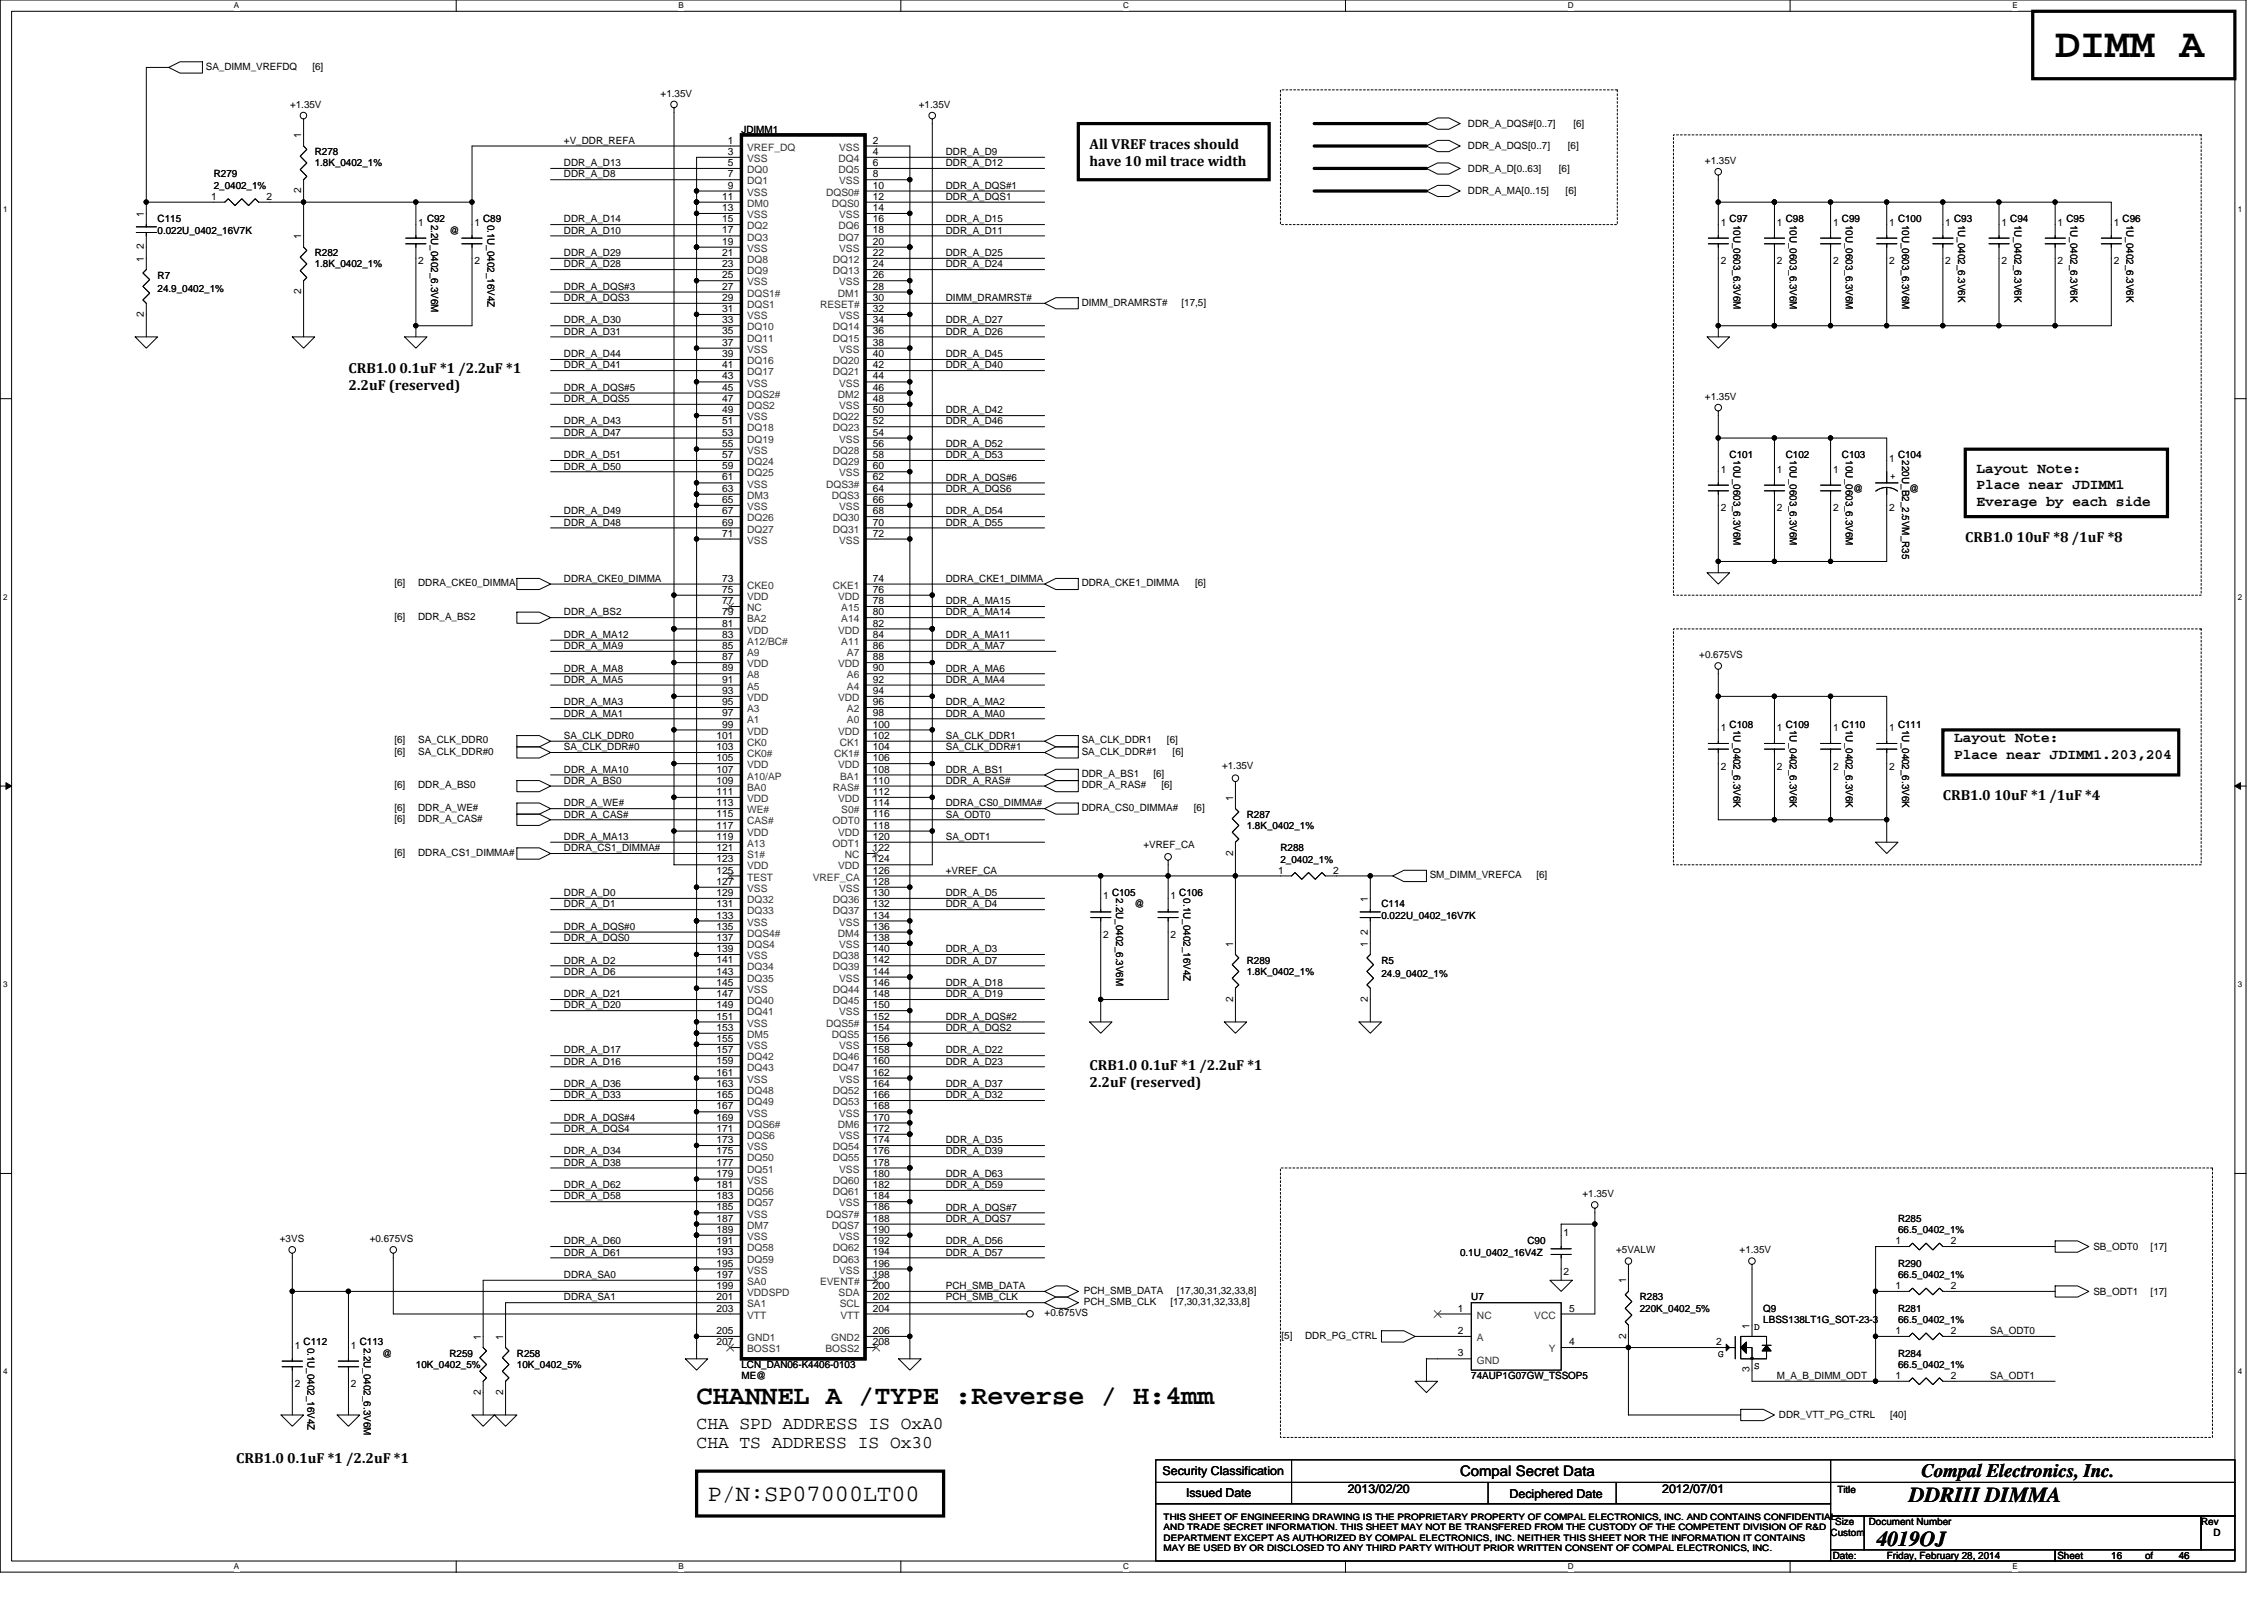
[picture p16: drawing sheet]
<svg xmlns="http://www.w3.org/2000/svg" width="297mm" height="210mm" viewBox="0 0 297 210" stroke-linecap="round" stroke-linejoin="round" font-family="sans-serif">
<defs><g id="words">
<text font-size="5.4" x="269.6" y="7.5">DIMM A</text>
<text font-size="3.5" x="91.4" y="184.2">CHANNEL A /TYPE :Reverse / H:4mm</text>
<text font-size="3.1" x="92.9" y="196.9">P/N:SP07000LT00</text>
<g font-size="2.8">
<text x="250.5" y="197">DDRIII DIMMA</text>
<text x="246.2" y="202.9">4019OJ</text>
</g>
<text font-size="2.5" x="252.1" y="193.8">Compal Electronics, Inc.</text>
<g font-size="2.3">
<text x="91.4" y="187.5">CHA SPD ADDRESS IS OxA0</text>
<text x="91.4" y="190">CHA TS ADDRESS IS Ox30</text>
</g>
<g font-size="1.9">
<text x="143" y="19.5">All VREF traces should</text>
<text x="143" y="21.8">have 10 mil trace width</text>
<text x="45.7" y="49">CRB1.0</text>
<text x="45.7" y="51.2">2.2uF (reserved)</text>
<text x="52.4" y="49">0.1uF *1 /2.2uF *1</text>
<text x="259.3" y="62">Layout Note:</text>
<text x="259.3" y="64.2">Place near JDIMM1</text>
<text x="257.8" y="71.1">CRB1.0</text>
<text x="259.3" y="66.4">Everage by each side</text>
<text x="264.6" y="71.1">10uF *8 /1uF *8</text>
<text x="256.4" y="97.4">Layout Note:</text>
<text x="256.4" y="99.5">Place near JDIMM1.203,204</text>
<text x="254.9" y="104.9">CRB1.0</text>
<text x="261.6" y="104.9">10uF *1 /1uF *4</text>
<text x="143" y="140.3">CRB1.0</text>
<text x="143" y="142.6">2.2uF (reserved)</text>
<text x="149.7" y="140.3">0.1uF *1 /2.2uF *1</text>
<text x="31" y="191.9">CRB1.0</text>
<text x="37.7" y="191.9">0.1uF *1 /2.2uF *1</text>
<text x="191.6" y="193.7">Compal Secret Data</text>
</g>
<g font-size="1.6">
<text x="152.5" y="193.5">Security Classification</text>
<text x="155.6" y="196.3">Issued Date</text>
<text x="176.8" y="195.9">2013/02/20</text>
<text x="198.1" y="196.5">Deciphered Date</text>
<text x="218.1" y="195.9">2012/07/01</text>
</g>
<g font-size="1.3">
<text x="27" y="9.1">SA_DIMM_VREFDQ</text>
<text x="41" y="9.1">[6]</text>
<text x="38.1" y="14.2">+1.35V</text>
<text x="86.7" y="12.7">+1.35V</text>
<text x="97.3" y="17.4">JDIMM1</text>
<text x="120.6" y="14.2">+1.35V</text>
<text x="192.6" y="16.7">DDR_A_DQS#[0..7]</text>
<text x="206.4" y="16.7">[6]</text>
<text x="28" y="23.3">R279</text>
<text x="39.5" y="18.1" transform="rotate(-90 39.5 18.1)">1</text>
<text x="41.3" y="20.3">R278</text>
<text x="41.3" y="21.8">1.8K_0402_1%</text>
<text x="74" y="21.8">DDR_A_D13</text>
<text x="74" y="23.3">DDR_A_D8</text>
<text x="74" y="18.9">+V_DDR_REFA</text>
<text x="95.5" y="18.8">1</text>
<text x="95.5" y="20.3">3</text>
<text x="95.5" y="21.8">5</text>
<text x="95.5" y="23.3">7</text>
<text x="114.5" y="20.3">4</text>
<text x="114.5" y="21.8">6</text>
<text x="114.5" y="18.8">2</text>
<text x="114.5" y="23.3">8</text>
<text x="124.1" y="21.8">DDR_A_D12</text>
<text x="124.1" y="20.3">DDR_A_D9</text>
<text x="192.6" y="22.6">DDR_A_D[0..63]</text>
<text x="192.6" y="19.6">DDR_A_DQS[0..7]</text>
<text x="204.5" y="22.6">[6]</text>
<text x="205.7" y="19.6">[6]</text>
<text x="223.7" y="21.5">+1.35V</text>
<text x="18.9" y="28.4" transform="rotate(-90 18.9 28.4)">1</text>
<text x="20.7" y="29.2">C115</text>
<text x="27.7" y="26.2">1</text>
<text x="28" y="24.8">2_0402_1%</text>
<text x="35" y="26.2">2</text>
<text x="39.5" y="25.4" transform="rotate(-90 39.5 25.4)">2</text>
<text x="54.9" y="29.6">1</text>
<text x="56" y="29.2">C92</text>
<text x="56.6" y="29.5" transform="rotate(90 56.6 29.5)">2.2U_0402_6.3V6M</text>
<text x="62.2" y="29.6">1</text>
<text x="63.4" y="29.2">C89</text>
<text x="63.9" y="29.5" transform="rotate(90 63.9 29.5)">0.1U_0402_16V4Z</text>
<text x="74" y="29.2">DDR_A_D14</text>
<text x="94.8" y="26.2">11</text>
<text x="94.8" y="27.7">13</text>
<text x="94.8" y="29.1">15</text>
<text x="95.5" y="24.7">9</text>
<text x="114.5" y="26.2">12</text>
<text x="114.5" y="29.1">16</text>
<text x="114.5" y="24.7">10</text>
<text x="114.5" y="27.7">14</text>
<text x="124.1" y="29.2">DDR_A_D15</text>
<text x="124.1" y="24.8">DDR_A_DQS#1</text>
<text x="124.1" y="26.2">DDR_A_DQS1</text>
<text x="192.6" y="25.5">DDR_A_MA[0..15]</text>
<text x="205.4" y="25.5">[6]</text>
<text x="225.8" y="29.6">1</text>
<text x="226.9" y="29.2">C97</text>
<text x="227.5" y="29.5" transform="rotate(90 227.5 29.5)">10U_0603_6.3V6M</text>
<text x="233.1" y="29.6">1</text>
<text x="234.3" y="29.2">C98</text>
<text x="234.8" y="29.5" transform="rotate(90 234.8 29.5)">10U_0603_6.3V6M</text>
<text x="240.5" y="29.6">1</text>
<text x="241.7" y="29.2">C99</text>
<text x="242.2" y="29.5" transform="rotate(90 242.2 29.5)">10U_0603_6.3V6M</text>
<text x="247.9" y="29.6">1</text>
<text x="249" y="29.2">C100</text>
<text x="249.6" y="29.5" transform="rotate(90 249.6 29.5)">10U_0603_6.3V6M</text>
<text x="255.2" y="29.6">1</text>
<text x="256.4" y="29.2">C93</text>
<text x="256.9" y="29.5" transform="rotate(90 256.9 29.5)">1U_0402_6.3V6K</text>
<text x="262.6" y="29.6">1</text>
<text x="263.8" y="29.2">C94</text>
<text x="264.3" y="29.5" transform="rotate(90 264.3 29.5)">1U_0402_6.3V6K</text>
<text x="270" y="29.6">1</text>
<text x="271.1" y="29.2">C95</text>
<text x="271.6" y="29.5" transform="rotate(90 271.6 29.5)">1U_0402_6.3V6K</text>
<text x="277.3" y="29.6">1</text>
<text x="278.5" y="29.2">C96</text>
<text x="279" y="29.5" transform="rotate(90 279 29.5)">1U_0402_6.3V6K</text>
<text x="18.9" y="34.3" transform="rotate(-90 18.9 34.3)">1</text>
<text x="18.9" y="32.7" transform="rotate(-90 18.9 32.7)">2</text>
<text x="20.7" y="30.6">0.022U_0402_16V7K</text>
<text x="39.5" y="31.4" transform="rotate(-90 39.5 31.4)">1</text>
<text x="41.3" y="33.6">R282</text>
<text x="41.3" y="35.1">1.8K_0402_1%</text>
<text x="54.9" y="34.7">2</text>
<text x="59" y="30.6">@</text>
<text x="62.2" y="34.7">2</text>
<text x="74" y="33.6">DDR_A_D29</text>
<text x="74" y="30.6">DDR_A_D10</text>
<text x="74" y="35.1">DDR_A_D28</text>
<text x="94.8" y="30.6">17</text>
<text x="94.8" y="32.1">19</text>
<text x="94.8" y="33.6">21</text>
<text x="94.8" y="35.1">23</text>
<text x="114.5" y="30.6">18</text>
<text x="114.5" y="32.1">20</text>
<text x="114.5" y="33.6">22</text>
<text x="114.5" y="35.1">24</text>
<text x="124.1" y="30.6">DDR_A_D11</text>
<text x="124.1" y="35.1">DDR_A_D24</text>
<text x="124.1" y="33.6">DDR_A_D25</text>
<text x="225.8" y="34.7">2</text>
<text x="233.1" y="34.7">2</text>
<text x="240.5" y="34.7">2</text>
<text x="247.9" y="34.7">2</text>
<text x="255.2" y="34.7">2</text>
<text x="262.6" y="34.7">2</text>
<text x="270" y="34.7">2</text>
<text x="277.3" y="34.7">2</text>
<text x="18.9" y="41.6" transform="rotate(-90 18.9 41.6)">2</text>
<text x="20.7" y="36.6">R7</text>
<text x="20.7" y="38.3">24.9_0402_1%</text>
<text x="39.5" y="38.6" transform="rotate(-90 39.5 38.6)">2</text>
<text x="74" y="38">DDR_A_DQS#3</text>
<text x="74" y="39.5">DDR_A_DQS3</text>
<text x="94.8" y="36.5">25</text>
<text x="94.8" y="38">27</text>
<text x="94.8" y="39.5">29</text>
<text x="94.8" y="40.9">31</text>
<text x="114.5" y="38">28</text>
<text x="114.5" y="39.5">30</text>
<text x="114.5" y="36.5">26</text>
<text x="114.5" y="40.9">32</text>
<text x="124.1" y="39.5">DIMM_DRAMRST#</text>
<text x="141.9" y="40.1">DIMM_DRAMRST#</text>
<text x="155" y="40.1">[17,5]</text>
<text x="74" y="42.4">DDR_A_D30</text>
<text x="74" y="43.9">DDR_A_D31</text>
<text x="74" y="46.9">DDR_A_D44</text>
<text x="94.8" y="42.4">33</text>
<text x="94.8" y="43.9">35</text>
<text x="94.8" y="45.4">37</text>
<text x="94.8" y="46.8">39</text>
<text x="114.5" y="42.4">34</text>
<text x="114.5" y="43.9">36</text>
<text x="114.5" y="45.4">38</text>
<text x="114.5" y="46.8">40</text>
<text x="124.1" y="46.9">DDR_A_D45</text>
<text x="124.1" y="43.9">DDR_A_D26</text>
<text x="124.1" y="42.4">DDR_A_D27</text>
<text x="74" y="51.3">DDR_A_DQS#5</text>
<text x="74" y="52.7">DDR_A_DQS5</text>
<text x="74" y="48.3">DDR_A_D41</text>
<text x="94.8" y="48.3">41</text>
<text x="94.8" y="49.8">43</text>
<text x="94.8" y="51.2">45</text>
<text x="94.8" y="52.7">47</text>
<text x="114.5" y="51.2">46</text>
<text x="114.5" y="48.3">42</text>
<text x="114.5" y="49.8">44</text>
<text x="114.5" y="52.7">48</text>
<text x="124.1" y="48.3">DDR_A_D40</text>
<text x="223.7" y="52.5">+1.35V</text>
<text x="74" y="57.2">DDR_A_D47</text>
<text x="74" y="55.7">DDR_A_D43</text>
<text x="94.8" y="54.2">49</text>
<text x="94.8" y="55.7">51</text>
<text x="94.8" y="57.2">53</text>
<text x="94.8" y="58.6">55</text>
<text x="114.5" y="54.2">50</text>
<text x="114.5" y="55.7">52</text>
<text x="114.5" y="57.2">54</text>
<text x="114.5" y="58.6">56</text>
<text x="124.1" y="58.6">DDR_A_D52</text>
<text x="124.1" y="55.7">DDR_A_D46</text>
<text x="124.1" y="54.2">DDR_A_D42</text>
<text x="74" y="60.1">DDR_A_D51</text>
<text x="74" y="61.6">DDR_A_D50</text>
<text x="94.8" y="60.1">57</text>
<text x="94.8" y="61.6">59</text>
<text x="94.8" y="63">61</text>
<text x="94.8" y="64.5">63</text>
<text x="94.8" y="66">65</text>
<text x="114.5" y="64.5">64</text>
<text x="114.5" y="63">62</text>
<text x="114.5" y="60.1">58</text>
<text x="114.5" y="61.6">60</text>
<text x="114.5" y="66">66</text>
<text x="124.1" y="60.1">DDR_A_D53</text>
<text x="124.1" y="64.5">DDR_A_DQS6</text>
<text x="124.1" y="63.1">DDR_A_DQS#6</text>
<text x="225.8" y="62">1</text>
<text x="226.9" y="60.1">C101</text>
<text x="227.5" y="60.4" transform="rotate(90 227.5 60.4)">10U_0603_6.3V6M</text>
<text x="233.1" y="62">1</text>
<text x="234.3" y="60.1">C102</text>
<text x="234.8" y="60.4" transform="rotate(90 234.8 60.4)">10U_0603_6.3V6M</text>
<text x="240.5" y="62">1</text>
<text x="241.7" y="60.1">C103</text>
<text x="242.2" y="60.4" transform="rotate(90 242.2 60.4)">10U_0603_6.3V6M</text>
<text x="243.1" y="64.5">@</text>
<text x="247.9" y="60.6">1</text>
<text x="248" y="62.8">+</text>
<text x="249" y="60.1">C104</text>
<text x="249.6" y="60.4" transform="rotate(90 249.6 60.4)">220U_B2_2.5VM_R35</text>
<text x="250.5" y="64.5">@</text>
<text x="74" y="69">DDR_A_D48</text>
<text x="74" y="67.5">DDR_A_D49</text>
<text x="94.8" y="67.5">67</text>
<text x="94.8" y="68.9">69</text>
<text x="94.8" y="70.4">71</text>
<text x="114.5" y="67.5">68</text>
<text x="114.5" y="68.9">70</text>
<text x="114.5" y="70.4">72</text>
<text x="124.1" y="69">DDR_A_D55</text>
<text x="124.1" y="67.5">DDR_A_D54</text>
<text x="225.8" y="67.1">2</text>
<text x="233.1" y="67.1">2</text>
<text x="240.5" y="67.1">2</text>
<text x="247.9" y="67.1">2</text>
<text x="51.7" y="76.9">[6]</text>
<text x="54.9" y="76.9">DDRA_CKE0_DIMMA</text>
<text x="74" y="76.3">DDRA_CKE0_DIMMA</text>
<text x="94.8" y="76.3">73</text>
<text x="94.8" y="77.8">75</text>
<text x="114.5" y="77.8">76</text>
<text x="114.5" y="76.3">74</text>
<text x="124.1" y="76.3">DDRA_CKE1_DIMMA</text>
<text x="141.9" y="76.9">DDRA_CKE1_DIMMA</text>
<text x="156.8" y="76.9">[6]</text>
<text x="51.7" y="81.3">[6]</text>
<text x="54.9" y="81.3">DDR_A_BS2</text>
<text x="74" y="83.7">DDR_A_MA12</text>
<text x="74" y="80.7">DDR_A_BS2</text>
<text x="94.8" y="79.2">77</text>
<text x="94.8" y="80.7">79</text>
<text x="94.8" y="82.2">81</text>
<text x="94.8" y="83.7">83</text>
<text x="114.5" y="82.2">82</text>
<text x="114.5" y="79.2">78</text>
<text x="114.5" y="80.7">80</text>
<text x="114.5" y="83.7">84</text>
<text x="124.1" y="80.7">DDR_A_MA14</text>
<text x="124.1" y="83.7">DDR_A_MA11</text>
<text x="124.1" y="79.3">DDR_A_MA15</text>
<text x="74" y="89.6">DDR_A_MA5</text>
<text x="74" y="85.2">DDR_A_MA9</text>
<text x="74" y="88.1">DDR_A_MA8</text>
<text x="94.8" y="85.1">85</text>
<text x="94.8" y="86.6">87</text>
<text x="94.8" y="88.1">89</text>
<text x="94.8" y="89.6">91</text>
<text x="114.5" y="86.6">88</text>
<text x="114.5" y="85.1">86</text>
<text x="114.5" y="88.1">90</text>
<text x="114.5" y="89.6">92</text>
<text x="124.1" y="85.2">DDR_A_MA7</text>
<text x="124.1" y="88.1">DDR_A_MA6</text>
<text x="124.1" y="89.6">DDR_A_MA4</text>
<text x="222.9" y="86.3">+0.675VS</text>
<text x="74" y="92.5">DDR_A_MA3</text>
<text x="74" y="94">DDR_A_MA1</text>
<text x="94.8" y="91">93</text>
<text x="94.8" y="92.5">95</text>
<text x="94.8" y="94">97</text>
<text x="94.8" y="95.4">99</text>
<text x="114.5" y="91">94</text>
<text x="114.5" y="95.4">100</text>
<text x="114.5" y="92.5">96</text>
<text x="114.5" y="94">98</text>
<text x="124.1" y="94">DDR_A_MA0</text>
<text x="124.1" y="92.5">DDR_A_MA2</text>
<text x="225.8" y="95.9">1</text>
<text x="226.9" y="95.5">C108</text>
<text x="227.5" y="95.8" transform="rotate(90 227.5 95.8)">1U_0402_6.3V6K</text>
<text x="233.1" y="95.9">1</text>
<text x="234.3" y="95.5">C109</text>
<text x="234.8" y="95.8" transform="rotate(90 234.8 95.8)">1U_0402_6.3V6K</text>
<text x="240.5" y="95.9">1</text>
<text x="241.7" y="95.5">C110</text>
<text x="242.2" y="95.8" transform="rotate(90 242.2 95.8)">1U_0402_6.3V6K</text>
<text x="247.9" y="95.9">1</text>
<text x="249" y="95.5">C111</text>
<text x="249.6" y="95.8" transform="rotate(90 249.6 95.8)">1U_0402_6.3V6K</text>
<text x="51.7" y="99">[6]</text>
<text x="51.7" y="97.5">[6]</text>
<text x="54.9" y="99">SA_CLK_DDR#0</text>
<text x="54.9" y="97.5">SA_CLK_DDR0</text>
<text x="74" y="101.4">DDR_A_MA10</text>
<text x="74" y="98.4">SA_CLK_DDR#0</text>
<text x="74" y="96.9">SA_CLK_DDR0</text>
<text x="94" y="96.9">101</text>
<text x="94" y="98.4">103</text>
<text x="94" y="99.9">105</text>
<text x="94" y="101.3">107</text>
<text x="114.5" y="98.4">104</text>
<text x="114.5" y="99.9">106</text>
<text x="114.5" y="101.3">108</text>
<text x="114.5" y="96.9">102</text>
<text x="124.1" y="96.9">SA_CLK_DDR1</text>
<text x="124.1" y="98.4">SA_CLK_DDR#1</text>
<text x="124.1" y="101.4">DDR_A_BS1</text>
<text x="141.9" y="97.5">SA_CLK_DDR1</text>
<text x="141.9" y="99">SA_CLK_DDR#1</text>
<text x="141.9" y="102">DDR_A_BS1</text>
<text x="151.3" y="102">[6]</text>
<text x="153.1" y="97.5">[6]</text>
<text x="153.9" y="99">[6]</text>
<text x="160.3" y="100.9">+1.35V</text>
<text x="225.8" y="101">2</text>
<text x="233.1" y="101">2</text>
<text x="240.5" y="101">2</text>
<text x="247.9" y="101">2</text>
<text x="51.7" y="107.8">[6]</text>
<text x="51.7" y="106.4">[6]</text>
<text x="51.7" y="103.4">[6]</text>
<text x="54.9" y="107.8">DDR_A_CAS#</text>
<text x="54.9" y="106.4">DDR_A_WE#</text>
<text x="54.9" y="103.4">DDR_A_BS0</text>
<text x="74" y="102.8">DDR_A_BS0</text>
<text x="74" y="105.8">DDR_A_WE#</text>
<text x="74" y="107.3">DDR_A_CAS#</text>
<text x="94" y="102.8">109</text>
<text x="94" y="104.3">111</text>
<text x="94" y="105.8">113</text>
<text x="94" y="107.2">115</text>
<text x="114.5" y="104.3">112</text>
<text x="114.5" y="105.8">114</text>
<text x="114.5" y="107.2">116</text>
<text x="114.5" y="102.8">110</text>
<text x="124.1" y="107.3">SA_ODT0</text>
<text x="124.1" y="105.8">DDRA_CS0_DIMMA#</text>
<text x="124.1" y="102.8">DDR_A_RAS#</text>
<text x="141.9" y="106.4">DDRA_CS0_DIMMA#</text>
<text x="141.9" y="103.4">DDR_A_RAS#</text>
<text x="152.4" y="103.4">[6]</text>
<text x="156.6" y="106.4">[6]</text>
<text x="161.8" y="105.1" transform="rotate(-90 161.8 105.1)">1</text>
<text x="163.6" y="107.3">R287</text>
<text x="51.7" y="112.3">[6]</text>
<text x="54.9" y="112.3">DDRA_CS1_DIMMA#</text>
<text x="74" y="111.7">DDRA_CS1_DIMMA#</text>
<text x="74" y="110.2">DDR_A_MA13</text>
<text x="94" y="108.7">117</text>
<text x="94" y="110.2">119</text>
<text x="94" y="111.7">121</text>
<text x="94" y="113.1">123</text>
<text x="114.5" y="108.7">118</text>
<text x="114.5" y="113.1">124</text>
<text x="114.5" y="111.7">122</text>
<text x="114.5" y="110.2">120</text>
<text x="124.1" y="110.2">SA_ODT1</text>
<text x="150" y="111.3">+VREF_CA</text>
<text x="161.8" y="112.3" transform="rotate(-90 161.8 112.3)">2</text>
<text x="163.6" y="108.7">1.8K_0402_1%</text>
<text x="168" y="111.7">R288</text>
<text x="168" y="113.2">2_0402_1%</text>
<text x="74" y="117.6">DDR_A_D0</text>
<text x="74" y="119">DDR_A_D1</text>
<text x="94" y="114.6">125</text>
<text x="94" y="116.1">127</text>
<text x="94" y="117.5">129</text>
<text x="94" y="119">131</text>
<text x="114.5" y="114.6">126</text>
<text x="114.5" y="116.1">128</text>
<text x="114.5" y="117.5">130</text>
<text x="114.5" y="119">132</text>
<text x="124.1" y="119">DDR_A_D4</text>
<text x="124.1" y="117.6">DDR_A_D5</text>
<text x="124.1" y="114.6">+VREF_CA</text>
<text x="144.7" y="118">1</text>
<text x="145.9" y="117.6">C105</text>
<text x="146.4" y="117.9" transform="rotate(90 146.4 117.9)">2.2U_0402_6.3V6M</text>
<text x="148.8" y="119">@</text>
<text x="153.6" y="118">1</text>
<text x="154.7" y="117.6">C106</text>
<text x="155.3" y="117.9" transform="rotate(90 155.3 117.9)">0.1U_0402_16V4Z</text>
<text x="167.7" y="114.6">1</text>
<text x="174.9" y="114.6">2</text>
<text x="179.5" y="118.3" transform="rotate(-90 179.5 118.3)">1</text>
<text x="181.2" y="119">C114</text>
<text x="187.6" y="115.2">SM_DIMM_VREFCA</text>
<text x="201.6" y="115.2">[6]</text>
<text x="74" y="122">DDR_A_DQS#0</text>
<text x="74" y="123.5">DDR_A_DQS0</text>
<text x="94" y="120.5">133</text>
<text x="94" y="122">135</text>
<text x="94" y="123.4">137</text>
<text x="94" y="124.9">139</text>
<text x="114.5" y="122">136</text>
<text x="114.5" y="120.5">134</text>
<text x="114.5" y="123.4">138</text>
<text x="114.5" y="124.9">140</text>
<text x="124.1" y="124.9">DDR_A_D3</text>
<text x="144.7" y="123.1">2</text>
<text x="153.6" y="123.1">2</text>
<text x="161.8" y="124.2" transform="rotate(-90 161.8 124.2)">1</text>
<text x="179.5" y="124.2" transform="rotate(-90 179.5 124.2)">1</text>
<text x="179.5" y="122.6" transform="rotate(-90 179.5 122.6)">2</text>
<text x="181.2" y="120.5">0.022U_0402_16V7K</text>
<text x="74" y="130.8">DDR_A_D21</text>
<text x="74" y="127.9">DDR_A_D6</text>
<text x="74" y="126.4">DDR_A_D2</text>
<text x="94" y="126.4">141</text>
<text x="94" y="127.9">143</text>
<text x="94" y="129.3">145</text>
<text x="94" y="130.8">147</text>
<text x="114.5" y="126.4">142</text>
<text x="114.5" y="127.9">144</text>
<text x="114.5" y="129.3">146</text>
<text x="114.5" y="130.8">148</text>
<text x="124.1" y="130.8">DDR_A_D19</text>
<text x="124.1" y="126.4">DDR_A_D7</text>
<text x="124.1" y="129.3">DDR_A_D18</text>
<text x="161.8" y="131.4" transform="rotate(-90 161.8 131.4)">2</text>
<text x="163.6" y="126.4">R289</text>
<text x="163.6" y="127.9">1.8K_0402_1%</text>
<text x="179.5" y="131.4" transform="rotate(-90 179.5 131.4)">2</text>
<text x="181.2" y="126.4">R5</text>
<text x="181.2" y="128.2">24.9_0402_1%</text>
<text x="74" y="132.3">DDR_A_D20</text>
<text x="94" y="132.3">149</text>
<text x="94" y="133.8">151</text>
<text x="94" y="135.2">153</text>
<text x="94" y="136.7">155</text>
<text x="114.5" y="135.2">154</text>
<text x="114.5" y="133.8">152</text>
<text x="114.5" y="132.3">150</text>
<text x="114.5" y="136.7">156</text>
<text x="124.1" y="133.8">DDR_A_DQS#2</text>
<text x="124.1" y="135.3">DDR_A_DQS2</text>
<text x="74" y="138.2">DDR_A_D17</text>
<text x="74" y="139.7">DDR_A_D16</text>
<text x="74" y="142.6">DDR_A_D36</text>
<text x="94" y="138.2">157</text>
<text x="94" y="139.6">159</text>
<text x="94" y="141.1">161</text>
<text x="94" y="142.6">163</text>
<text x="114.5" y="138.2">158</text>
<text x="114.5" y="139.6">160</text>
<text x="114.5" y="141.1">162</text>
<text x="114.5" y="142.6">164</text>
<text x="124.1" y="142.6">DDR_A_D37</text>
<text x="124.1" y="138.2">DDR_A_D22</text>
<text x="124.1" y="139.7">DDR_A_D23</text>
<text x="74" y="144.1">DDR_A_D33</text>
<text x="74" y="147">DDR_A_DQS#4</text>
<text x="74" y="148.5">DDR_A_DQS4</text>
<text x="94" y="144.1">165</text>
<text x="94" y="145.5">167</text>
<text x="94" y="147">169</text>
<text x="94" y="148.5">171</text>
<text x="94" y="150">173</text>
<text x="114.5" y="147">170</text>
<text x="114.5" y="144.1">166</text>
<text x="114.5" y="145.5">168</text>
<text x="114.5" y="148.5">172</text>
<text x="114.5" y="150">174</text>
<text x="124.1" y="144.1">DDR_A_D32</text>
<text x="124.1" y="150">DDR_A_D35</text>
<text x="74" y="155.9">DDR_A_D62</text>
<text x="74" y="152.9">DDR_A_D38</text>
<text x="74" y="151.4">DDR_A_D34</text>
<text x="94" y="151.4">175</text>
<text x="94" y="152.9">177</text>
<text x="94" y="154.4">179</text>
<text x="94" y="155.9">181</text>
<text x="114.5" y="151.4">176</text>
<text x="114.5" y="152.9">178</text>
<text x="114.5" y="154.4">180</text>
<text x="114.5" y="155.9">182</text>
<text x="124.1" y="155.9">DDR_A_D59</text>
<text x="124.1" y="154.4">DDR_A_D63</text>
<text x="124.1" y="151.4">DDR_A_D39</text>
<text x="74" y="157.4">DDR_A_D58</text>
<text x="94" y="157.3">183</text>
<text x="94" y="158.8">185</text>
<text x="94" y="160.3">187</text>
<text x="94" y="161.7">189</text>
<text x="114.5" y="160.3">188</text>
<text x="114.5" y="158.8">186</text>
<text x="114.5" y="157.3">184</text>
<text x="114.5" y="161.7">190</text>
<text x="124.1" y="158.8">DDR_A_DQS#7</text>
<text x="124.1" y="160.3">DDR_A_DQS7</text>
<text x="207.6" y="157.1">+1.35V</text>
<text x="249" y="160.3">R285</text>
<text x="249" y="161.8">66.5_0402_1%</text>
<text x="36.7" y="162.9">+3VS</text>
<text x="48.5" y="162.9">+0.675VS</text>
<text x="74" y="167.7">DDRA_SA0</text>
<text x="74" y="164.7">DDR_A_D61</text>
<text x="74" y="163.2">DDR_A_D60</text>
<text x="94" y="163.2">191</text>
<text x="94" y="164.7">193</text>
<text x="94" y="166.2">195</text>
<text x="94" y="167.6">197</text>
<text x="114.5" y="167.6">198</text>
<text x="114.5" y="163.2">192</text>
<text x="114.5" y="164.7">194</text>
<text x="114.5" y="166.2">196</text>
<text x="124.1" y="163.2">DDR_A_D56</text>
<text x="124.1" y="164.7">DDR_A_D57</text>
<text x="191.6" y="164.7">0.1U_0402_16V4Z</text>
<text x="200.4" y="163.2">C90</text>
<text x="205.1" y="162.2">1</text>
<text x="205.1" y="167.3">2</text>
<text x="212" y="164.4">+5VALW</text>
<text x="228.2" y="164.4">+1.35V</text>
<text x="248.7" y="163.2">1</text>
<text x="249" y="166.2">R290</text>
<text x="249" y="167.7">66.5_0402_1%</text>
<text x="255.9" y="163.2">2</text>
<text x="274.7" y="164">SB_ODT0</text>
<text x="282.2" y="164">[17]</text>
<text x="74" y="170.6">DDRA_SA1</text>
<text x="94" y="169.1">199</text>
<text x="94" y="170.6">201</text>
<text x="94" y="172.1">203</text>
<text x="114.5" y="172.1">204</text>
<text x="114.5" y="169.1">200</text>
<text x="114.5" y="170.6">202</text>
<text x="124.1" y="170.6">PCH_SMB_CLK</text>
<text x="124.1" y="169.1">PCH_SMB_DATA</text>
<text x="137.1" y="172.7">+0.675VS</text>
<text x="142.2" y="171.2">PCH_SMB_CLK</text>
<text x="142.2" y="169.7">PCH_SMB_DATA</text>
<text x="153.6" y="171.2">[17,30,31,32,33,8]</text>
<text x="154.4" y="169.7">[17,30,31,32,33,8]</text>
<text x="191.3" y="172.1">1</text>
<text x="193" y="170.6">U7</text>
<text x="205.9" y="172.1">5</text>
<text x="213.3" y="168.4" transform="rotate(-90 213.3 168.4)">1</text>
<text x="215.1" y="170.6">R283</text>
<text x="215.1" y="172.1">220K_0402_5%</text>
<text x="231.3" y="172.1">Q9</text>
<text x="231.3" y="173.6">LBSS138LT1G_SOT-23-3</text>
<text x="248.7" y="169.1">1</text>
<text x="249" y="172.1">R281</text>
<text x="249" y="173.6">66.5_0402_1%</text>
<text x="255.9" y="169.1">2</text>
<text x="274.7" y="169.9">SB_ODT1</text>
<text x="282.2" y="169.9">[17]</text>
<text x="38.7" y="176.9">1</text>
<text x="39.8" y="176.5">C112</text>
<text x="40.4" y="176.8" transform="rotate(90 40.4 176.8)">0.1U_0402_16V4Z</text>
<text x="46" y="176.9">1</text>
<text x="47.2" y="176.5">C113</text>
<text x="47.7" y="176.8" transform="rotate(90 47.7 176.8)">2.2U_0402_6.3V6M</text>
<text x="50.1" y="178">@</text>
<text x="54.6" y="179.5">10K_0402_5%</text>
<text x="59" y="178">R259</text>
<text x="63.1" y="175.7" transform="rotate(-90 63.1 175.7)">1</text>
<text x="66" y="175.7" transform="rotate(-90 66 175.7)">1</text>
<text x="67.8" y="178">R258</text>
<text x="67.8" y="179.5">10K_0402_5%</text>
<text x="94" y="175">205</text>
<text x="94" y="176.5">207</text>
<text x="97.3" y="179.5">LCN_DAN06-K4406-0103</text>
<text x="114.5" y="175">206</text>
<text x="114.5" y="176.5">208</text>
<text x="168.1" y="175.6">[5]</text>
<text x="171.2" y="175.6">DDR_PG_CTRL</text>
<text x="191.3" y="177.9">3</text>
<text x="191.3" y="175">2</text>
<text x="205.9" y="176.5">4</text>
<text x="213.3" y="175.6" transform="rotate(-90 213.3 175.6)">2</text>
<text x="225.1" y="176.5">2</text>
<text x="225.4" y="178">G</text>
<text x="229.5" y="174.3" transform="rotate(-90 229.5 174.3)">1</text>
<text x="230.2" y="174.5">D</text>
<text x="230.2" y="179.6">S</text>
<text x="248.7" y="175">1</text>
<text x="249" y="178">R284</text>
<text x="249" y="179.5">66.5_0402_1%</text>
<text x="255.9" y="175">2</text>
<text x="261.1" y="175">SA_ODT0</text>
<text x="38.7" y="182">2</text>
<text x="46" y="182">2</text>
<text x="63.1" y="183" transform="rotate(-90 63.1 183)">2</text>
<text x="66" y="183" transform="rotate(-90 66 183)">2</text>
<text x="97.3" y="180.9">ME@</text>
<text x="193" y="180.9">74AUP1G07GW_TSSOP5</text>
<text x="229.5" y="180" transform="rotate(-90 229.5 180)">3</text>
<text x="233.1" y="180.9">M_A_B_DIMM_ODT</text>
<text x="248.7" y="180.9">1</text>
<text x="255.9" y="180.9">2</text>
<text x="261.1" y="180.9">SA_ODT1</text>
<text x="233.4" y="186.1">DDR_VTT_PG_CTRL</text>
<text x="248" y="186.1">[40]</text>
<text x="241.1" y="195.8">Title</text>
<text x="240.2" y="201.5">Custom</text>
<text x="240.8" y="200.1">Size</text>
<text x="245.2" y="200.1">Document Number</text>
<text x="288.8" y="200.1">Rev</text>
<text x="290.4" y="201.5">D</text>
<text x="240.5" y="204.5">Date:</text>
<text x="247.5" y="204.5">Friday, February 28, 2014</text>
<text x="269.9" y="204.5">Sheet</text>
<text x="277" y="204.5">16</text>
<text x="281.4" y="204.5">of</text>
<text x="285.9" y="204.5">46</text>
</g>
<g font-size="1.3" fill="#333">
<text x="98" y="19.8">VREF_DQ</text>
<text x="98" y="21.3">VSS</text>
<text x="98" y="22.7">DQ0</text>
<text x="110" y="21.3">DQ4</text>
<text x="110" y="22.7">DQ5</text>
<text x="110.1" y="19.8">VSS</text>
<text x="98" y="24.2">DQ1</text>
<text x="98" y="25.7">VSS</text>
<text x="98" y="27.1">DM0</text>
<text x="98" y="28.6">VSS</text>
<text x="108.4" y="25.7">DQS0#</text>
<text x="109.1" y="27.1">DQS0</text>
<text x="110.1" y="24.2">VSS</text>
<text x="110.1" y="28.6">VSS</text>
<text x="98" y="30.1">DQ2</text>
<text x="98" y="31.6">DQ3</text>
<text x="98" y="33">VSS</text>
<text x="98" y="34.5">DQ8</text>
<text x="98" y="36">DQ9</text>
<text x="109.3" y="34.5">DQ12</text>
<text x="109.3" y="36">DQ13</text>
<text x="110" y="30.1">DQ6</text>
<text x="110" y="31.6">DQ7</text>
<text x="110.1" y="33">VSS</text>
<text x="98" y="37.4">VSS</text>
<text x="98" y="38.9">DQS1#</text>
<text x="98" y="40.4">DQS1</text>
<text x="98" y="41.9">VSS</text>
<text x="107.6" y="40.4">RESET#</text>
<text x="109.9" y="38.9">DM1</text>
<text x="110.1" y="37.4">VSS</text>
<text x="110.1" y="41.9">VSS</text>
<text x="98" y="43.3">DQ10</text>
<text x="98" y="44.8">DQ11</text>
<text x="98" y="46.3">VSS</text>
<text x="98" y="47.8">DQ16</text>
<text x="109.3" y="43.3">DQ14</text>
<text x="109.3" y="44.8">DQ15</text>
<text x="109.3" y="47.8">DQ20</text>
<text x="110.1" y="46.3">VSS</text>
<text x="98" y="49.2">DQ17</text>
<text x="98" y="50.7">VSS</text>
<text x="98" y="52.2">DQS2#</text>
<text x="98" y="53.7">DQS2</text>
<text x="109.3" y="49.2">DQ21</text>
<text x="109.9" y="52.2">DM2</text>
<text x="110.1" y="50.7">VSS</text>
<text x="110.1" y="53.7">VSS</text>
<text x="98" y="55.1">VSS</text>
<text x="98" y="56.6">DQ18</text>
<text x="98" y="58.1">DQ19</text>
<text x="98" y="59.5">VSS</text>
<text x="109.3" y="55.1">DQ22</text>
<text x="109.3" y="56.6">DQ23</text>
<text x="109.3" y="59.5">DQ28</text>
<text x="110.1" y="58.1">VSS</text>
<text x="98" y="61">DQ24</text>
<text x="98" y="62.5">DQ25</text>
<text x="98" y="64">VSS</text>
<text x="98" y="65.4">DM3</text>
<text x="108.4" y="64">DQS3#</text>
<text x="109.1" y="65.4">DQS3</text>
<text x="109.3" y="61">DQ29</text>
<text x="110.1" y="62.5">VSS</text>
<text x="98" y="66.9">VSS</text>
<text x="98" y="68.4">DQ26</text>
<text x="98" y="69.9">DQ27</text>
<text x="98" y="71.3">VSS</text>
<text x="109.3" y="68.4">DQ30</text>
<text x="109.3" y="69.9">DQ31</text>
<text x="110.1" y="66.9">VSS</text>
<text x="110.1" y="71.3">VSS</text>
<text x="98" y="77.2">CKE0</text>
<text x="109.3" y="77.2">CKE1</text>
<text x="98" y="78.7">VDD</text>
<text x="98" y="80.2">NC</text>
<text x="98" y="81.6">BA2</text>
<text x="98" y="83.1">VDD</text>
<text x="110" y="78.7">VDD</text>
<text x="110" y="83.1">VDD</text>
<text x="110.4" y="80.2">A15</text>
<text x="110.4" y="81.6">A14</text>
<text x="98" y="84.6">A12/BC#</text>
<text x="98" y="86.1">A9</text>
<text x="98" y="87.5">VDD</text>
<text x="98" y="89">A8</text>
<text x="110" y="87.5">VDD</text>
<text x="110.4" y="84.6">A11</text>
<text x="111.1" y="86.1">A7</text>
<text x="111.1" y="89">A6</text>
<text x="98" y="90.5">A5</text>
<text x="98" y="92">VDD</text>
<text x="98" y="93.4">A3</text>
<text x="98" y="94.9">A1</text>
<text x="110" y="92">VDD</text>
<text x="111.1" y="90.5">A4</text>
<text x="111.1" y="93.4">A2</text>
<text x="111.1" y="94.9">A0</text>
<text x="98" y="96.4">VDD</text>
<text x="98" y="97.9">CK0</text>
<text x="98" y="99.3">CK0#</text>
<text x="98" y="100.8">VDD</text>
<text x="109.4" y="99.3">CK1#</text>
<text x="110" y="96.4">VDD</text>
<text x="110" y="100.8">VDD</text>
<text x="110.2" y="97.9">CK1</text>
<text x="98" y="102.3">A10/AP</text>
<text x="98" y="103.7">BA0</text>
<text x="98" y="105.2">VDD</text>
<text x="98" y="106.7">WE#</text>
<text x="109.3" y="103.7">RAS#</text>
<text x="110" y="105.2">VDD</text>
<text x="110.2" y="102.3">BA1</text>
<text x="110.4" y="106.7">S0#</text>
<text x="98" y="108.2">CAS#</text>
<text x="98" y="109.6">VDD</text>
<text x="98" y="111.1">A13</text>
<text x="98" y="112.6">S1#</text>
<text x="109.2" y="108.2">ODT0</text>
<text x="109.2" y="111.1">ODT1</text>
<text x="110" y="109.6">VDD</text>
<text x="110.8" y="112.6">NC</text>
<text x="98" y="114.1">VDD</text>
<text x="98" y="115.5">TEST</text>
<text x="98" y="117">VSS</text>
<text x="98" y="118.5">DQ32</text>
<text x="98" y="120">DQ33</text>
<text x="106.6" y="115.5">VREF_CA</text>
<text x="109.3" y="118.5">DQ36</text>
<text x="109.3" y="120">DQ37</text>
<text x="110" y="114.1">VDD</text>
<text x="110.1" y="117">VSS</text>
<text x="98" y="121.4">VSS</text>
<text x="98" y="122.9">DQS4#</text>
<text x="98" y="124.4">DQS4</text>
<text x="98" y="125.8">VSS</text>
<text x="109.3" y="125.8">DQ38</text>
<text x="109.9" y="122.9">DM4</text>
<text x="110.1" y="121.4">VSS</text>
<text x="110.1" y="124.4">VSS</text>
<text x="98" y="127.3">DQ34</text>
<text x="98" y="128.8">DQ35</text>
<text x="98" y="130.3">VSS</text>
<text x="98" y="131.7">DQ40</text>
<text x="109.3" y="127.3">DQ39</text>
<text x="109.3" y="130.3">DQ44</text>
<text x="109.3" y="131.7">DQ45</text>
<text x="110.1" y="128.8">VSS</text>
<text x="98" y="133.2">DQ41</text>
<text x="98" y="134.7">VSS</text>
<text x="98" y="136.2">DM5</text>
<text x="98" y="137.6">VSS</text>
<text x="108.4" y="134.7">DQS5#</text>
<text x="109.1" y="136.2">DQS5</text>
<text x="110.1" y="133.2">VSS</text>
<text x="110.1" y="137.6">VSS</text>
<text x="98" y="139.1">DQ42</text>
<text x="98" y="140.6">DQ43</text>
<text x="98" y="142">VSS</text>
<text x="98" y="143.5">DQ48</text>
<text x="109.3" y="139.1">DQ46</text>
<text x="109.3" y="140.6">DQ47</text>
<text x="109.3" y="143.5">DQ52</text>
<text x="110.1" y="142">VSS</text>
<text x="98" y="145">DQ49</text>
<text x="98" y="146.5">VSS</text>
<text x="98" y="147.9">DQS6#</text>
<text x="98" y="149.4">DQS6</text>
<text x="109.3" y="145">DQ53</text>
<text x="109.9" y="147.9">DM6</text>
<text x="110.1" y="146.5">VSS</text>
<text x="110.1" y="149.4">VSS</text>
<text x="98" y="150.9">VSS</text>
<text x="98" y="152.4">DQ50</text>
<text x="98" y="153.8">DQ51</text>
<text x="98" y="155.3">VSS</text>
<text x="109.3" y="150.9">DQ54</text>
<text x="109.3" y="152.4">DQ55</text>
<text x="109.3" y="155.3">DQ60</text>
<text x="110.1" y="153.8">VSS</text>
<text x="98" y="156.8">DQ56</text>
<text x="98" y="158.3">DQ57</text>
<text x="98" y="159.7">VSS</text>
<text x="98" y="161.2">DM7</text>
<text x="108.4" y="159.7">DQS7#</text>
<text x="109.1" y="161.2">DQS7</text>
<text x="109.3" y="156.8">DQ61</text>
<text x="110.1" y="158.3">VSS</text>
<text x="98" y="162.7">VSS</text>
<text x="98" y="164.1">DQ58</text>
<text x="98" y="165.6">DQ59</text>
<text x="98" y="167.1">VSS</text>
<text x="109.3" y="164.1">DQ62</text>
<text x="109.3" y="165.6">DQ63</text>
<text x="110.1" y="162.7">VSS</text>
<text x="110.1" y="167.1">VSS</text>
<text x="98" y="168.6">SA0</text>
<text x="98" y="170">VDDSPD</text>
<text x="98" y="171.5">SA1</text>
<text x="98" y="173">VTT</text>
<text x="107.6" y="168.6">EVENT#</text>
<text x="110" y="170">SDA</text>
<text x="110.2" y="171.5">SCL</text>
<text x="110.3" y="173">VTT</text>
<text x="193.8" y="173">NC</text>
<text x="201.3" y="173">VCC</text>
<text x="98" y="175.9">GND1</text>
<text x="98" y="177.4">BOSS1</text>
<text x="108.3" y="177.4">BOSS2</text>
<text x="109.1" y="175.9">GND2</text>
<text x="193.8" y="178.9">GND</text>
<text x="193.8" y="175.9">A</text>
<text x="203.2" y="177.4">Y</text>
</g>
<g font-size="1.2">
<text x="152.7" y="199.4">THIS SHEET OF ENGINEERING DRAWING IS THE PROPRIETARY PROPERTY OF COMPAL ELECTRONICS, INC. AND CONTAINS CONFIDENTIAL</text>
<text x="152.7" y="200.8">AND TRADE SECRET INFORMATION. THIS SHEET MAY NOT BE TRANSFERED FROM THE CUSTODY OF THE COMPETENT DIVISION OF R&amp;D</text>
<text x="152.7" y="202.1">DEPARTMENT EXCEPT AS AUTHORIZED BY COMPAL ELECTRONICS, INC. NEITHER THIS SHEET NOR THE INFORMATION IT CONTAINS</text>
<text x="152.7" y="203.5">MAY BE USED BY OR DISCLOSED TO ANY THIRD PARTY WITHOUT PRIOR WRITTEN CONSENT OF COMPAL ELECTRONICS, INC.</text>
</g>
<g font-size="1.1">
<text x="30.7" y="1.1">A</text>
<text x="89" y="1.1">B</text>
<text x="147.4" y="1.1">C</text>
<text x="205.7" y="1.1">D</text>
<text x="264" y="1.1">E</text>
<text x=".4" y="27.8">1</text>
<text x="293.6" y="27.8">1</text>
<text x=".4" y="78.7">2</text>
<text x="293.6" y="78.7">2</text>
<text x=".4" y="129.5">3</text>
<text x="293.6" y="129.5">3</text>
<text x=".4" y="180.3">4</text>
<text x="293.6" y="180.3">4</text>
<text x="30.7" y="205.9">A</text>
<text x="89" y="205.9">B</text>
<text x="147.4" y="205.9">C</text>
<text x="205.7" y="205.9">D</text>
<text x="264" y="205.9">E</text>
</g>
</g></defs>
<path d="M0 0h294.7v206.2h-294.7zM1.5 1.5h291.7v203.3h-291.7z" fill="none" stroke="#000" stroke-width=".13"/>
<g fill="#fff">
<path d="M30.7 .1h.7v1.2h-.7z"/>
<path d="M30.7 204.9h.7v1.2h-.7z"/>
</g>
<path d="M59.9 0v1.5M59.9 204.8v1.5" fill="none" stroke="#000" stroke-width=".13"/>
<g fill="#fff">
<path d="M89 .1h.7v1.2h-.7z"/>
<path d="M89 204.9h.7v1.2h-.7z"/>
</g>
<path d="M118.2 0v1.5M118.2 204.8v1.5" fill="none" stroke="#000" stroke-width=".13"/>
<g fill="#fff">
<path d="M147.4 .1h.7v1.2h-.7z"/>
<path d="M147.4 204.9h.7v1.2h-.7z"/>
</g>
<path d="M176.5 0v1.5M176.5 204.8v1.5" fill="none" stroke="#000" stroke-width=".13"/>
<g fill="#fff">
<path d="M205.7 .1h.7v1.2h-.7z"/>
<path d="M205.7 204.9h.7v1.2h-.7z"/>
</g>
<path d="M234.9 0v1.5M234.9 204.8v1.5" fill="none" stroke="#000" stroke-width=".13"/>
<g fill="#fff">
<path d="M264 .1h.7v1.2h-.7z"/>
<path d="M264 204.9h.7v1.2h-.7z"/>
<path d="M.4 26.9h.6v1.2h-.6z"/>
<path d="M293.6 26.9h.6v1.2h-.6z"/>
<path d="M.4 77.7h.6v1.2h-.6z"/>
<path d="M293.6 77.7h.6v1.2h-.6z"/>
</g>
<path d="M0 52.3h1.5M293.2 52.3h1.5" fill="none" stroke="#000" stroke-width=".13"/>
<g fill="#fff">
<path d="M.4 128.5h.6v1.2h-.6z"/>
<path d="M293.6 128.5h.6v1.2h-.6z"/>
</g>
<path d="M0 103.1h1.5M293.2 103.1h1.5" fill="none" stroke="#000" stroke-width=".13"/>
<path d="M.8 102.7l.7 .4-.7 .4zM293.2 103.1l.8-.4v.8z" fill="#000" stroke="#000" stroke-width=".13"/>
<g fill="#fff">
<path d="M.4 179.3h.6v1.2h-.6z"/>
<path d="M293.6 179.3h.6v1.2h-.6z"/>
</g>
<g fill="none" stroke="#000" stroke-width=".13">
<path d="M22.1 8.8h-2.9v17.7M22.1 8.8l1.5-.7h3v1.5h-3zM39.8 15.6v3.6l.5 .4-.9 .9 .9 .9-.9 .8 .9 .9-.5 .5v8.8l.5 .5-.9 .8 .9 .9-.9 .9 .9 .9-.5 .4v7.4M88.4 14.2v99.3h8.9M97.3 19.2h-35.4v12M113.5 19.2h5.9v19.1M122.3 15.6v97.9h-8.8M187.2 19.2l1.4-.8h1.5l1.5 .8-1.5 .7h-1.5zM187.2 16.2l1.4-.7h1.5l1.5 .7-1.5 .8h-1.5zM17.9 30.5h2.6M17.9 29.8h2.6M19.2 30.5v4.9l-.4 .4 .8 .9-.8 .9 .8 .9-.8 .8 .4 .5v4.4"/>
<path d="M19.2 26.5h10.3l.4-.4 .9 .9 .9-.9 .9 .9 .9-.9 .4 .4h28M19.2 26.5v3.3M53.2 32h2.7M53.2 31.2h2.7M54.6 26.5v4.7M54.6 32v12.2M60.6 32h2.6M60.6 31.2h2.6M61.9 32v10.7h-7.3M72.2 22.1h25.1M72.2 33.9h25.1M72.2 30.9h25.1"/>
<path d="M72.2 23.6h25.1M72.2 29.5h25.1M72.2 38.3h25.1M72.2 39.8h25.1M72.2 35.4h25.1M91.4 28h5.9M91.4 36.8h5.9M91.4 25.1h5.9M91.4 32.4h5.9M91.4 26.5h5.9M97.3 20.6h-5.9v157.7M113.5 38.3h5.9v3"/>
<path d="M113.5 26.5h23.6M113.5 22.1h23.6M113.5 33.9h23.6M113.5 30.9h23.6M113.5 23.6h5.9M113.5 29.5h23.6M113.5 39.8h23.6M113.5 35.4h23.6M113.5 20.6h23.6M113.5 28h5.9M113.5 36.8h5.9M113.5 25.1h23.6"/>
<path d="M113.5 32.4h5.9M137.1 39.8l1.4-.7h3v1.4h-3zM187.2 25.1l1.4-.8h1.5l1.5 .8-1.5 .7h-1.5zM187.2 22.1l1.4-.7h1.5l1.5 .7-1.5 .7h-1.5zM224.1 32h2.7M224.1 31.2h2.7M225.4 23v8.2M225.4 32v12.2M225.4 26.5h51.6v4.7M231.5 32h2.6M231.5 31.2h2.6M232.8 26.5v4.7"/>
<path d="M232.8 32v10.7M238.9 32h2.6M238.9 31.2h2.6M240.2 32v10.7M240.2 26.5v4.7M246.2 32h2.7M246.2 31.2h2.7M247.5 32v10.7M247.5 26.5v4.7M253.6 32h2.6M253.6 31.2h2.6M254.9 26.5v4.7"/>
<path d="M254.9 32v10.7M261 32h2.6M261 31.2h2.6M262.3 32v10.7M262.3 26.5v4.7M268.3 32h2.7M268.3 31.2h2.7M269.6 26.5v4.7M269.6 32v10.7M275.7 32h2.6M275.7 31.2h2.6M277 32v10.7h-51.6"/>
<path d="M17.7 44.2h3l-1.5 1.5zM38.4 44.2h2.9l-1.5 1.5zM53.1 44.2h2.9l-1.4 1.5zM72.2 57.5h25.1M72.2 42.7h25.1M72.2 56h25.1M72.2 44.2h25.1M72.2 51.6h25.1M72.2 53h25.1M72.2 47.2h25.1M72.2 48.6h25.1M91.4 50.1h5.9"/>
<path d="M91.4 45.7h5.9M91.4 41.3h5.9M91.4 54.5h5.9M97.3 58.9h-5.9M113.5 57.5h5.9M113.5 42.7h23.6M113.5 56h23.6M113.5 44.2h23.6M113.5 51.6h5.9M113.5 53h5.9M113.5 47.2h23.6M113.5 48.6h23.6"/>
<path d="M113.5 50.1h5.9M113.5 45.7h5.9M113.5 54.5h23.6M113.5 58.9h23.6M119.4 41.3v137M119.4 41.3h-5.9M224 44.2h2.9l-1.5 1.5zM225.4 53.9v9.7M225.4 57.5h22.1v5.9M232.8 57.5v6.1M240.2 57.5v6.1M67.8 75.9h3l1.4 .7-1.4 .7h-3z"/>
<path d="M72.2 69.3h25.1M72.2 67.8h25.1M72.2 60.4h25.1M72.2 61.9h25.1M72.2 76.6h25.1M88.4 78.1h8.9M91.4 64.8h5.9M91.4 66.3h5.9M91.4 63.4h5.9M91.4 70.7h5.9M95.8 79.6h1.5M113.5 69.3h23.6"/>
<path d="M113.5 67.8h23.6M113.5 60.4h23.6M113.5 64.8h23.6M113.5 66.3h5.9M113.5 63.4h23.6M113.5 76.6h23.6M113.5 79.6h23.6M119.4 61.9h-5.9M119.4 70.7h-5.9M122.3 78.1h-8.8M137.1 76.6l1.4-.7h3v1.4h-3zM224 75.1h2.9l-1.5 1.5z"/>
<path d="M224.1 64.4h2.7M224.1 63.6h2.7M225.4 64.4v10.7M231.5 64.4h2.6M231.5 63.6h2.6M232.8 64.4v9.3M238.9 64.4h2.6M238.9 63.6h2.6M240.2 64.4v9.3M246.1 63.4h2.9M246.1 64.4a2.3 2.3 0 0 1 1.4-.5 2.3 2.3 0 0 1 1.5 .5M247.5 63.9v9.8h-22.1"/>
<path d="M67.8 80.3h3l1.4 .7-1.4 .8h-3zM67.8 98h3l1.4 .7-1.4 .7h-3zM67.8 96.5h3l1.4 .7-1.4 .8h-3zM72.2 89.9h25.1M72.2 92.8h25.1M72.2 94.3h25.1M72.2 84h25.1M72.2 85.4h25.1M72.2 88.4h25.1M72.2 81h25.1M72.2 98.7h25.1M72.2 97.2h25.1"/>
<path d="M88.4 91.4h8.9M88.4 95.8h8.9M88.4 82.5h8.9M88.4 86.9h8.9M113.5 91.4h8.8M113.5 95.8h8.8M113.5 89.9h23.6M113.5 92.8h23.6M113.5 94.3h23.6M113.5 84h23.6M113.5 85.4h25M113.5 88.4h23.6"/>
<path d="M113.5 81h23.6M113.5 98.7h23.6M113.5 97.2h23.6M122.3 82.5h-8.8M122.3 86.9h-8.8M137.1 97.2l1.4-.7h3v1.5h-3zM137.1 98.7l1.4-.7h3v1.4h-3zM224.1 98.3h2.7M224.1 97.5h2.7M225.4 87.8v9.7M225.4 98.3v9.2h22.1M225.4 91.4h14.8"/>
<path d="M231.5 98.3h2.6M231.5 97.5h2.6M232.8 91.4v6.1M232.8 98.3v9.2M238.9 98.3h2.6M238.9 97.5h2.6M240.2 98.3v9.2M240.2 91.4h7.3v6.1M240.2 91.4v6.1M246.2 98.3h2.7M246.2 97.5h2.7M247.5 98.3v12.2"/>
<path d="M67.8 106.8h3l1.4 .7-1.4 .8h-3zM67.8 105.3h3l1.4 .8-1.4 .7h-3zM67.8 102.4h3l1.4 .7-1.4 .8h-3zM67.8 111.2h3l1.4 .8-1.4 .7h-3zM72.2 107.5h25.1M72.2 117.9h25.1M72.2 119.3h25.1M72.2 112h25.1M72.2 103.1h25.1M72.2 110.5h25.1M72.2 101.7h25.1M72.2 106.1h25.1"/>
<path d="M88.4 104.6h8.9M88.4 100.2h8.9M88.4 109h8.9M91.4 116.4h5.9M95.8 114.9h1.5M113.5 114.9h56l.4-.4 .9 .9 .9-.9 .9 .9 .8-.9 .5 .4h5.9v4.7M113.5 107.5h23.6M113.5 117.9h23.6M113.5 119.3h23.6M113.5 116.4h5.9M113.5 104.6h8.8M113.5 100.2h8.8"/>
<path d="M113.5 109h8.8M113.5 112h1.5M113.5 103.1h23.6M113.5 110.5h23.6M113.5 101.7h23.6M113.5 106.1h23.6M137.1 106.1l1.4-.8h3v1.5h-3zM137.1 101.7l1.4-.8h3v1.5h-3zM137.1 103.1l1.4-.7h3v1.5h-3zM143.1 119.6h2.7M144.4 114.9v4.7M151.9 119.6h2.7"/>
<path d="M153.3 112.9v6.7M162.1 102.6v3.5l.4 .4-.8 .9 .8 .9-.8 .9 .8 .9-.4 .4v14.7l.4 .5-.8 .9 .8 .8-.8 .9 .8 .9-.4 .4v4.5M178.5 119.6h2.6M179.8 114.9h2.9M182.7 114.9l1.5-.7h3v1.5h-3zM246.1 110.5h2.9l-1.5 1.5zM72.2 138.5h25.1M72.2 132.6h25.1M72.2 131.1h25.1M72.2 128.2h25.1M72.2 126.7h25.1M72.2 140h25.1"/>
<path d="M72.2 122.3h25.1M72.2 123.8h25.1M91.4 135.6h5.9M91.4 129.6h5.9M91.4 120.8h5.9M91.4 134.1h5.9M91.4 137h5.9M97.3 125.2h-5.9M113.5 138.5h23.6M113.5 132.6h5.9M113.5 131.1h23.6M113.5 128.2h5.9"/>
<path d="M113.5 126.7h23.6M113.5 140h23.6M113.5 122.3h5.9M113.5 123.8h5.9M113.5 135.6h23.6M113.5 129.6h23.6M113.5 125.2h23.6M113.5 120.8h5.9M113.5 134.1h23.6M113.5 137h5.9M143 134.1h2.9l-1.5 1.5zM143.1 120.4h2.7"/>
<path d="M144.4 120.4v10.7h8.9v-10.7M144.4 131.1v3M151.9 120.4h2.7M160.6 134.1h3l-1.5 1.5zM178.3 134.1h2.9l-1.4 1.5zM178.5 120.4h2.6M179.8 120.4v4.8l-.5 .5 .9 .9-.9 .8 .9 .9-.9 .9 .5 .4v4.5M0 153.9h1.5M72.2 156.2h25.1M72.2 153.2h25.1M72.2 151.7h25.1M72.2 144.4h25.1"/>
<path d="M72.2 157.6h25.1M72.2 142.9h25.1M72.2 147.3h25.1M72.2 148.8h25.1M91.4 154.7h5.9M91.4 150.3h5.9M91.4 141.4h5.9M97.3 159.1h-5.9M97.3 145.9h-5.9M113.5 156.2h23.6M113.5 153.2h5.9M113.5 151.7h23.6"/>
<path d="M113.5 144.4h23.6M113.5 157.6h5.9M113.5 142.9h23.6M113.5 147.3h5.9M113.5 148.8h5.9M113.5 159.1h23.6M113.5 154.7h23.6M113.5 150.3h23.6M113.5 145.9h5.9M119.4 141.4h-5.9M209.3 158.5v2.1M293.2 153.9h1.5"/>
<path d="M37 179.3h2.7M37 178.6h2.7M38.4 179.3v6.3M38.4 164.4v14.2M38.4 169.4h58.9M44.4 179.3h2.7M44.4 178.6h2.7M45.7 169.4v9.2M45.7 179.3v6.3M51.6 164.4v8h45.7M72.2 165h25.1M72.2 163.5h25.1"/>
<path d="M89.9 178.3h3l-1.5 1.4zM91.4 175.3h5.9M91.4 160.6h5.9M91.4 166.5h5.9M95.8 176.8h1.5M97.3 170.9h-31v5.9l.5 .4-.9 .9 .9 .9-.9 .9 .9 .9-.5 .4v4.4M97.3 168h-33.9v8.8l.4 .4-.9 .9 .9 .9-.9 .9 .9 .9-.4 .4v4.4M97.3 162.1h-5.9M113.5 169.4h23.6M113.5 170.9h23.6M113.5 168h1.5M113.5 176.8h1.5"/>
<path d="M113.5 175.3h5.9M113.5 165h23.6M113.5 163.5h23.6M113.5 160.6h23.6M113.5 162.1h5.9M113.5 166.5h5.9M117.9 178.3h3l-1.5 1.4zM134.7 172.4h-21.2M137.1 170.9l1.4-.7h1.5l1.5 .7-1.5 .7h-1.5zM137.1 169.4l1.4-.7h1.5l1.5 .7-1.5 .8h-1.5zM181.2 174.6h3l1.5 .7-1.5 .8h-3zM185.7 175.3h7.3"/>
<path d="M188.6 172.4h4.4M193 170.9h11.8v8.8h-11.8zM193 178.3h-5.8v2.9M203.3 168h3l-1.5 1.4zM203.5 164.6h2.6M203.5 163.8h2.6M204.8 163.8v-3.2h4.5v11.8h-4.5M204.8 176.8h22.9M204.8 164.6v3.4M213.7 165.9v3.5l-.5 .5 .9 .9-.9 .8 .9 .9-.9 .9 .5 .4v11.8h14.7M227.7 175.3v3M229.7 178.3v-.2h.3v.2h-.1"/>
<path d="M229.9 178.3v2.9h20.6l.4-.4 .9 .9 .9-.9 .9 .9 .9-.9 .4 .4h14.7M229.9 175.3h-1.5v3h1.5v-1.5h-.8M229.9 175.3h1.9v1.2M229.9 165.9v9.4M231.2 176.5h1.2M231.8 177.2v1.1h-1.9M246.1 169.4h4.4l.4-.4 .9 .9 .9-.9 .9 .9 .9-.9 .4 .4h14.7M246.1 175.3h4.4l.4-.4 .9 .9 .9-.9 .9 .9 .9-.9 .4 .4h14.7M269.6 162.8h3l1.5 .7-1.5 .8h-3zM269.6 168.7h3l1.5 .7-1.5 .8h-3zM269.6 163.5h-14.7l-.4-.4-.9 .9-.9-.9-.9 .9-.9-.9-.4 .4h-4.4v17.7M36.9 185.6h2.9l-1.4 1.5z"/>
<path d="M44.2 185.6h3l-1.5 1.5zM61.9 185.6h3l-1.5 1.5zM64.9 185.6h2.9l-1.5 1.5zM151.6 191.5h88.6v3h-88.6zM151.6 194.5h88.6v2.8h-88.6zM151.6 197.3h88.6v7.5h-88.6zM169.5 191.5v5.8M185.7 181.2h2.9l-1.4 1.5zM195.2 194.5v2.8M212 194.5v2.8M228.4 184.9h2.9l1.5 .7-1.5 .8h-2.9zM240.2 198.9h4.4v4.4h-4.4z"/>
<path d="M240.2 191.5h53v3h-53zM240.2 194.5h53v4.4h-53zM244.6 198.9h44.2v4.4h-44.2zM288.8 198.9h4.4v4.4h-4.4zM240.2 203.3h29.4v1.5h-29.4zM269.6 203.3h23.6v1.5h-23.6z"/>
<circle cx="39.8" cy="15.2" r=".43"/>
<circle cx="88.4" cy="13.7" r=".43"/>
<circle cx="122.3" cy="15.2" r=".43"/>
<circle cx="225.4" cy="22.5" r=".43"/>
<circle cx="225.4" cy="53.5" r=".43"/>
<circle cx="225.4" cy="87.4" r=".43"/>
<circle cx="153.3" cy="112.4" r=".43"/>
<circle cx="162.1" cy="102.1" r=".43"/>
<circle cx="209.2" cy="158.1" r=".43"/>
<circle cx="38.3" cy="164" r=".43"/>
<circle cx="51.6" cy="164" r=".43"/>
<circle cx="135.1" cy="172.4" r=".43"/>
<circle cx="213.7" cy="165.4" r=".43"/>
<circle cx="229.9" cy="165.4" r=".43"/>
</g>
<path d="M97.3 17.7h16.2v160.6h-16.2zM141.5 16.2h25v7.4h-25zM172.4 19.2h14.8M172.4 16.2h14.8M266.7 1.5h26.5v8.8h-26.5zM172.4 25.1h14.8M172.4 22.1h14.8M257.8 58.9h26.6v8.9h-26.6zM254.9 95.8h31v5.9h-31zM91.4 193h32.4v5.9h-32.4z" fill="none" stroke="#000" stroke-width=".42"/>
<path d="M168 11.8h44.2v17.7h-44.2zM219.6 17.7h69.2v60.4h-69.2zM219.6 82.5h69.2v31h-69.2zM168 153.2h122.3v35.4h-122.3z" fill="none" stroke="#000" stroke-width=".13" stroke-dasharray=".3 .3"/>
<g fill="#000" stroke="#000" stroke-width=".13">
<path d="M226.5 176.3l.4 .5-.4 .4zM228.4 176.8l.7-.7v1.4zM231.8 176.5l.6 .7h-1.2z"/>
<circle cx="19.2" cy="26.5" r=".29"/>
<circle cx="39.8" cy="26.5" r=".29"/>
<circle cx="54.6" cy="26.5" r=".29"/>
<circle cx="61.9" cy="26.5" r=".29"/>
<circle cx="91.4" cy="25" r=".29"/>
<circle cx="91.4" cy="32.4" r=".29"/>
<circle cx="91.4" cy="28" r=".29"/>
<circle cx="91.4" cy="26.5" r=".29"/>
<circle cx="91.4" cy="36.8" r=".29"/>
<circle cx="119.4" cy="23.6" r=".29"/>
<circle cx="119.4" cy="28" r=".29"/>
<circle cx="119.4" cy="38.3" r=".29"/>
<circle cx="119.4" cy="32.4" r=".29"/>
<circle cx="119.4" cy="36.8" r=".29"/>
<circle cx="225.4" cy="26.5" r=".29"/>
<circle cx="232.8" cy="26.5" r=".29"/>
<circle cx="240.2" cy="26.5" r=".29"/>
<circle cx="247.5" cy="26.5" r=".29"/>
<circle cx="254.9" cy="26.5" r=".29"/>
<circle cx="262.3" cy="26.5" r=".29"/>
<circle cx="269.6" cy="26.5" r=".29"/>
<circle cx="54.6" cy="42.7" r=".29"/>
<circle cx="91.4" cy="58.9" r=".29"/>
<circle cx="91.4" cy="50.1" r=".29"/>
<circle cx="91.4" cy="41.2" r=".29"/>
<circle cx="91.4" cy="54.5" r=".29"/>
<circle cx="91.4" cy="45.7" r=".29"/>
<circle cx="119.4" cy="57.5" r=".29"/>
<circle cx="119.4" cy="50.1" r=".29"/>
<circle cx="119.4" cy="45.7" r=".29"/>
<circle cx="119.4" cy="41.2" r=".29"/>
<circle cx="119.4" cy="53" r=".29"/>
<circle cx="119.4" cy="51.5" r=".29"/>
<circle cx="225.4" cy="42.7" r=".29"/>
<circle cx="225.4" cy="57.5" r=".29"/>
<circle cx="232.8" cy="57.5" r=".29"/>
<circle cx="232.8" cy="42.7" r=".29"/>
<circle cx="240.2" cy="42.7" r=".29"/>
<circle cx="240.2" cy="57.5" r=".29"/>
<circle cx="247.5" cy="42.7" r=".29"/>
<circle cx="254.9" cy="42.7" r=".29"/>
<circle cx="262.3" cy="42.7" r=".29"/>
<circle cx="269.6" cy="42.7" r=".29"/>
<circle cx="88.4" cy="78.1" r=".29"/>
<circle cx="91.4" cy="70.7" r=".29"/>
<circle cx="91.4" cy="63.3" r=".29"/>
<circle cx="91.4" cy="66.3" r=".29"/>
<circle cx="91.4" cy="64.8" r=".29"/>
<circle cx="119.4" cy="66.3" r=".29"/>
<circle cx="119.4" cy="61.9" r=".29"/>
<circle cx="119.4" cy="70.7" r=".29"/>
<circle cx="122.3" cy="78.1" r=".29"/>
<circle cx="225.4" cy="73.6" r=".29"/>
<circle cx="232.8" cy="73.6" r=".29"/>
<circle cx="240.2" cy="73.6" r=".29"/>
<circle cx="88.4" cy="86.9" r=".29"/>
<circle cx="88.4" cy="91.3" r=".29"/>
<circle cx="88.4" cy="82.5" r=".29"/>
<circle cx="88.4" cy="95.7" r=".29"/>
<circle cx="122.3" cy="86.9" r=".29"/>
<circle cx="122.3" cy="82.5" r=".29"/>
<circle cx="122.3" cy="91.3" r=".29"/>
<circle cx="122.3" cy="95.7" r=".29"/>
<circle cx="225.4" cy="91.3" r=".29"/>
<circle cx="232.8" cy="91.3" r=".29"/>
<circle cx="240.2" cy="91.3" r=".29"/>
<circle cx="88.4" cy="109" r=".29"/>
<circle cx="88.4" cy="100.2" r=".29"/>
<circle cx="88.4" cy="104.6" r=".29"/>
<circle cx="91.4" cy="116.4" r=".29"/>
<circle cx="119.4" cy="116.4" r=".29"/>
<circle cx="122.3" cy="109" r=".29"/>
<circle cx="122.3" cy="100.2" r=".29"/>
<circle cx="122.3" cy="104.6" r=".29"/>
<circle cx="144.4" cy="114.9" r=".29"/>
<circle cx="153.3" cy="114.9" r=".29"/>
<circle cx="162.1" cy="114.9" r=".29"/>
<circle cx="179.8" cy="114.9" r=".29"/>
<circle cx="232.8" cy="107.5" r=".29"/>
<circle cx="240.2" cy="107.5" r=".29"/>
<circle cx="247.5" cy="107.5" r=".29"/>
<circle cx="91.4" cy="134.1" r=".29"/>
<circle cx="91.4" cy="125.2" r=".29"/>
<circle cx="91.4" cy="120.8" r=".29"/>
<circle cx="91.4" cy="129.6" r=".29"/>
<circle cx="91.4" cy="137" r=".29"/>
<circle cx="91.4" cy="135.5" r=".29"/>
<circle cx="119.4" cy="120.8" r=".29"/>
<circle cx="119.4" cy="132.6" r=".29"/>
<circle cx="119.4" cy="122.3" r=".29"/>
<circle cx="119.4" cy="128.2" r=".29"/>
<circle cx="119.4" cy="123.7" r=".29"/>
<circle cx="119.4" cy="137" r=".29"/>
<circle cx="144.4" cy="131.1" r=".29"/>
<circle cx="91.4" cy="154.7" r=".29"/>
<circle cx="91.4" cy="141.4" r=".29"/>
<circle cx="91.4" cy="150.3" r=".29"/>
<circle cx="91.4" cy="159.1" r=".29"/>
<circle cx="91.4" cy="145.8" r=".29"/>
<circle cx="119.4" cy="141.4" r=".29"/>
<circle cx="119.4" cy="148.8" r=".29"/>
<circle cx="119.4" cy="147.3" r=".29"/>
<circle cx="119.4" cy="145.8" r=".29"/>
<circle cx="119.4" cy="157.6" r=".29"/>
<circle cx="119.4" cy="153.2" r=".29"/>
<circle cx="38.3" cy="169.4" r=".29"/>
<circle cx="45.7" cy="169.4" r=".29"/>
<circle cx="91.4" cy="160.6" r=".29"/>
<circle cx="91.4" cy="162" r=".29"/>
<circle cx="91.4" cy="175.3" r=".29"/>
<circle cx="91.4" cy="166.5" r=".29"/>
<circle cx="119.4" cy="162" r=".29"/>
<circle cx="119.4" cy="175.3" r=".29"/>
<circle cx="119.4" cy="166.5" r=".29"/>
<circle cx="209.2" cy="160.6" r=".29"/>
<circle cx="213.6" cy="176.8" r=".29"/>
<circle cx="246.1" cy="175.3" r=".29"/>
<circle cx="246.1" cy="169.4" r=".29"/>
<circle cx="246.1" cy="181.2" r=".29"/>
</g>
<g fill="none" stroke="#4c4c4c" stroke-width=".13">
<path d="M95.4 79.1l.9 .9M96.2 79.1l-.9 .9M95.4 114.5l.9 .9M96.2 114.5l-.9 .9M114.5 111.5l.9 .9M115.4 111.5l-.9 .9M95.4 176.3l.9 .9M96.2 176.3l-.9 .9M114.5 167.5l.9 .9M114.5 176.3l.9 .9M115.4 167.5l-.9 .9M115.4 176.3l-.9 .9"/>
<path d="M188.2 171.9l.9 .9M189.1 171.9l-1 .9"/>
</g>
<use href="#words"/>
</svg>
